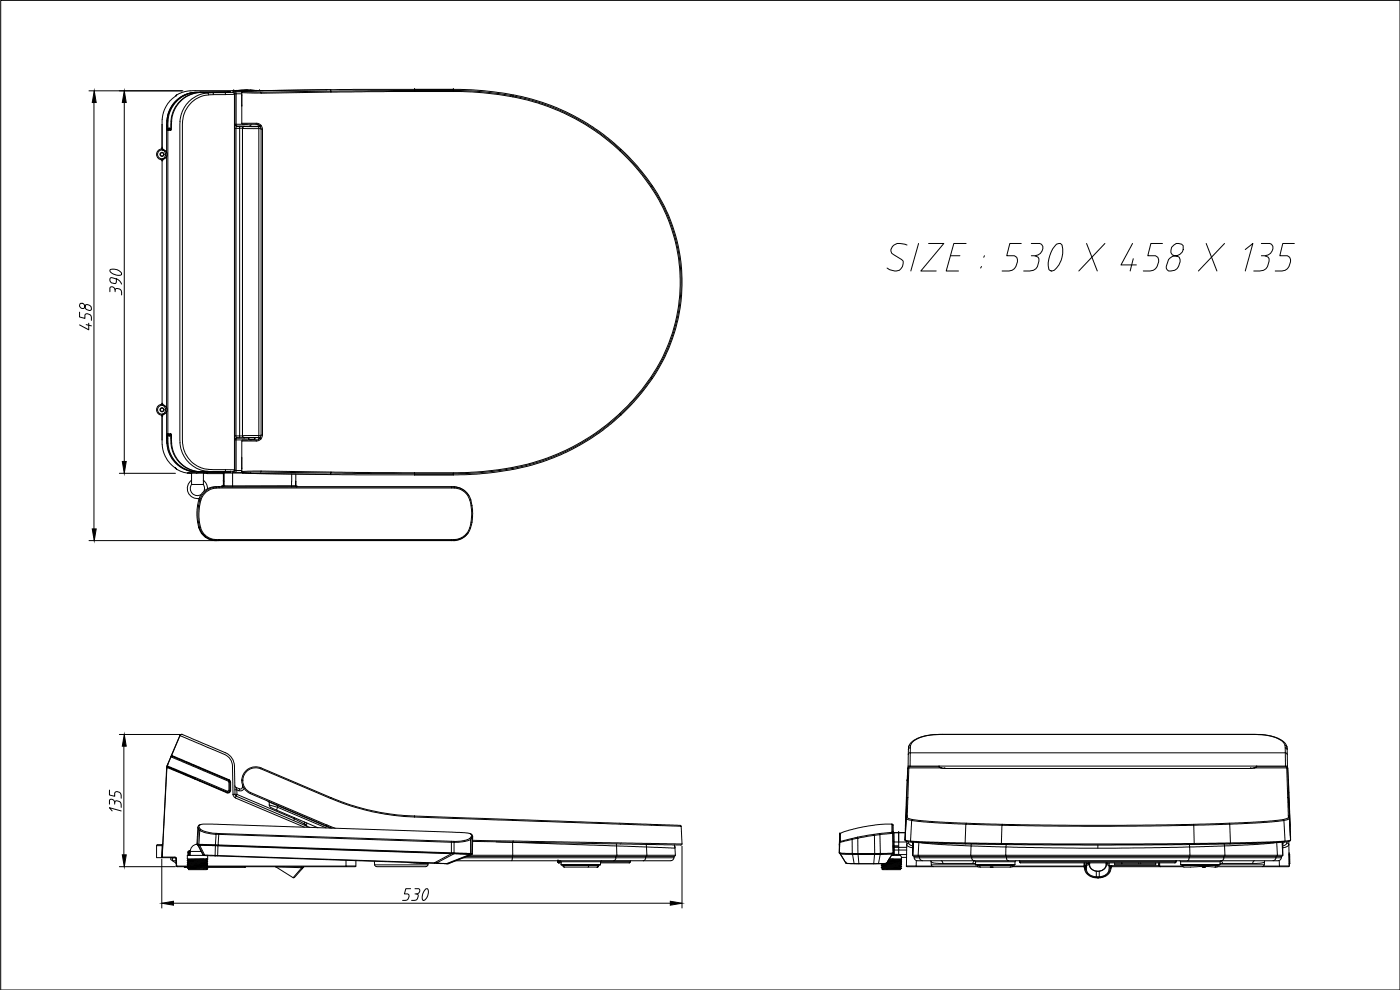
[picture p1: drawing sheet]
<svg xmlns="http://www.w3.org/2000/svg" width="420mm" height="297mm" viewBox="0 0 420 297" stroke-linecap="round" stroke-linejoin="round" font-family="sans-serif">
<defs><g id="words">
<text font-size="12.8" x="265.3" y="82.5">SIZE : 530 X 458 X 135</text>
<g font-size="7.1">
<text x="37.7" y="89.6" transform="rotate(-90 37.7 89.6)">390</text>
<text x="28.6" y="100.2" transform="rotate(-90 28.6 100.2)">458</text>
<text x="37.7" y="244.5" transform="rotate(-90 37.7 244.5)">135</text>
<text x="119.9" y="271.3">530</text>
</g>
</g></defs>
<!-- layer: 0 -->
<g fill="none" stroke="#000" stroke-width=".3">
<path d="M50.2 38.6l.3 .3-.3 .2-.1-.7a11.2 11.2 0 0 1 .5-4.6l.2-.6a9.1 9.1 0 0 1 7.7-5.5 9 9 0 0 0-8.4 8.6v96.7a9 9 0 0 0 8.4 8.6M50.3 38.8l.1 .2M50.3 38.6l.3 .3-.2 .1M50.4 39l-.2 .1M50.6 38.7v.1M50.6 38.7h.1M50.9 38.6h-.3v.5h-.2v91.1h.2v.6l.3-.1v-.5h.4l.1 1.2M50.9 38.5v.1M50.9 38.7l.3 .2M51 38.7h.1M51.1 39l-.2 .1M51.1 38.7l.2 .2-.2 .1"/>
<path d="M51.2 38.9h.1M51.3 39l-.2 .1M52.7 28.8a9.5 9.5 0 0 0-4.1 8.5v7.1M52.9 28.6v.1M52.9 28.7l-.2 .1M52.9 28.5v.2M53.1 28.4l-.1 .2M59.6 27.8a9.6 9.6 0 0 0-8.4 10.8l-.6-.1v.2M59.6 27.8l-.8-.1a9.2 9.2 0 0 0-8.4 8.6v2.4h.2M59.9 27.8h7.6l.2 .6M60.1 27.7h-1.5M61.1 27.7l-1.5 .1"/>
<path d="M62.6 28.5l-.1-.5a9.1 9.1 0 0 0-8.5 10v94.1l.1 1.4 .6 2.4a9 9 0 0 0 7.7 5.5l-2.5 .1a9.4 9.4 0 0 1-8.5-10.1M64.1 28.4l-.3-.6h-3.9a9.6 9.6 0 0 0-8.5 10.9l-.2 .4h-.3v-.5M67.7 28.4h-3.6a8.8 8.8 0 0 0-9.4 9.6v93.3a8.8 8.8 0 0 0 9.4 9.6h3.6M68.1 27.5l1.1 .1M68.2 27.6h-8.3M68.3 27.5l.4 .1M68.3 27.6l-8.2 .1h.1M68.5 27.6h.3M68.5 27.6l-9.7 .1a9.4 9.4 0 0 0-8.6 11h.2M68.5 27.6l.1 .1M68.7 27.6l.1 .1M68.7 27.6h.1"/>
<path d="M68.7 27.7h-7.4M69.2 27.6h.1M69.2 27.6h-.5M69.2 27.6h-.1M69.7 27.2h.4M69.7 27.2h-11.1a8.2 8.2 0 0 0-5.9 1.6M69.7 27.7l.6 .6M69.8 27.7l-2.4 .1M69.8 27.7h.4l.3 .5M70.1 27.2l.2 .1M70.1 27.3h.1M70.1 27.2v.1"/>
<path d="M70.1 27.3h.5M70.4 28.3h-2.7M70.4 28.3l.1-.1v9.1M70.4 28.3v112.7M70.5 37.3l-.1 1.2M70.5 38.5v92.3M70.5 38.5h.3M70.5 37.3l.6 .6-.3 .6M70.6 27.2l-.2 .1M70.6 27.2l-.1 .1M70.6 27.5l-.7 .1M70.7 27.5l.2 .6"/>
<path d="M70.7 27.5h1.9M70.8 38.5v92.3h-.3M70.8 38.5h1.1v92.3h-1.1l.3 .5M70.9 28.1v9.3l.2 .5M70.9 28.1h1.7M70.9 28.1l-.4 .1M71 27.2h.4M71 27.1l-.3 .1M71.1 37.9h.6M71.1 37.9h4M71.2 27.1l-.2 .1M71.2 27.2h-.1"/>
<path d="M71.2 27.2l3.2-.2 2.5 .2zM71.4 27.2h5.2M71.4 27.2h.1M71.7 37.9h1.6M71.7 37.9l.1 .1a.5 .5 0 0 0 .3 .5 .5 .5 0 0 0 .6 0M72.6 37l.2 .2M72.6 27.7v9.3M72.6 37h4.5l1.3 .6M72.6 31.8h.1M72.6 28.6h.1M72.6 27.7h.1M72.6 28.6v3.2"/>
<path d="M72.6 27.7l5.8 .2M72.8 38.5v92.3M72.8 27.4l-.2 .3M72.9 27.4h.1M72.9 27.4l5.3 .2M73.3 38l-.5 .5 5.6 .1M73.4 38h-.3l-.3 .5M73.4 37.9l4.1 .1M75.1 27.2l-3.4 .1M75.2 27.3l-2.3 .1M75.2 27.2l-2.3 .2-.3 .2M75.2 27.2h.1"/>
<path d="M75.2 27.2h.5M75.4 37.3l-.5 .7M76.2 27.2h-5.5l3.5 .1M76.7 27.2h.1M76.9 27.1l.1 .1M76.9 27.2h.1M76.9 37v.3M76.9 27.2h.5M77.4 27.2h.2M77.4 27.2h.1M77.5 38l.2 .3v92.4M77.5 37.4v.6"/>
<path d="M77.5 38h.6M77.7 37.5l.4 .4h-3.4h.2M77.9 27.2h.1M77.9 37.7h.1M78 37.8l-1-.5h-6.5l.6 .5M78.3 37.6l-.3 .2 .3 .9M78.3 37.6l.4 1.1M78.3 27.2h-.4M78.4 38.8h.4v91.7h-.4zM78.4 27.2h.6M98.1 26.9l-22.9 .3M99.1 27.3l.2 .3-20.9 .4-.2-.3 21.1-.4"/>
<path d="M99.2 26.9h-1.1M99.3 27.3l.1 .3 36.7-.1a78.9 78.9 0 0 1 29.3 4.8l7.2 3.3 5.9 3.6a60.3 60.3 0 0 1 23.1 29.6 51.3 51.3 0 0 1-12.5 52.1 65.4 65.4 0 0 1-14.5 11.6l-7.1 3.6-7 2.5a87.8 87.8 0 0 1-24.4 3.2l-36.8-.2M99.3 27.6h.1M124.4 27.1v.3M124.4 27.2l-25.1 .1M124.4 27.2h.1M124.4 27.2v-.4h-18.4l-6.7 .1v.4M124.4 26.8h.1M124.4 26.8h11.7M124.4 27.2h11.7M136 27.1l.1 .3M136.1 27.2a94.7 94.7 0 0 1 17.8 1.6l.1-.3 2.3 .4 6.6 1.9 4.3 1.6 5.2 2.4 4 2.3 4.7 3.3 5.3 4.4-.2 .2a65.6 65.6 0 0 1 9.3 10.9l.2-.2a51.4 51.4 0 0 1 0 57.9l-.2-.2a65.6 65.6 0 0 1-9.3 10.9l.2 .2"/>
<path d="M136.1 27.2v-.4a91.2 91.2 0 0 1 17.9 1.7M136.1 26.8h.1M153.9 29.1v-.3l1.2 .2 7.7 2.1 4.3 1.6 4.1 1.9 7.9 4.7 4.5 3.4 2.6 2.3-.2 .2M48.6 48.1v73.1M48.6 47.9h.1M48.6 44.4h.2l-.1 .2M48.6 44.7l.2-.1 .1 .2M48.6 45a1.33 1.33 0 0 0-1.3 1.3 1.33 1.33 0 0 0 1.3 1.4M48.6 44.7a1.63 1.63 0 0 0-1.6 1.6 1.63 1.63 0 0 0 1.6 1.6v-.2h.3M48.6 44.7v.3h.3M48.6 44.4v.2M48.6 44.4h.1"/>
<path d="M48.6 44.7h.1M48.7 44.7l.2 .3M48.7 47.9v.1M48.7 48.1l.1 .1h-.2M48.7 44.6v.1M48.8 44.8l.7 .3 .5 .7M48.8 44.4l.1 .4M48.9 44.8l.1 .2M48.9 45l.7 .3 .4 .5M48.9 47.9l-.1 .3M48.9 47.9l-.1 .2-.3-.1M48.9 45a1.46 1.46 0 0 1 0 2.6"/>
<path d="M48.9 47.6l-.2 .3M49 47.6l-.1 .2M50 46.9l-.5 .6-.7 .3M50 45.8v1.1M50 46.9l-.2 .4-.9 .3M186.4 44.8a61.5 61.5 0 0 1 9.3 10.9M195.3 56h.1a11.6 11.6 0 0 1 2.6 3.9 51 51 0 0 1-2.5 53.5l-.2-.1M195.7 113.6a65.8 65.8 0 0 1-9.3 10.9M48.6 121l.1 .2M48.6 124.6l.2 .1M48.6 124.7v.1M48.6 121.6a1.33 1.33 0 0 0-1.3 1.3 1.33 1.33 0 0 0 1.3 1.4"/>
<path d="M48.6 121.3a1.63 1.63 0 0 0-1.6 1.6 1.63 1.63 0 0 0 1.6 1.7M48.6 124.8v7.2a9.2 9.2 0 0 0 7.8 9.9M48.6 124.8h.1M48.6 121.3h.1M48.6 124.6h.1M48.6 121.3v.3M48.6 124.3v.3M48.6 121.6h.3M48.6 124.3h.3M48.7 121.3l.2 .3M48.7 124.6v.1M48.7 124.7l.1 .2-.2-.1"/>
<path d="M48.7 121.2v.1M48.8 121.2l-.2 .1M48.8 121l.1 .4-.1-.2M48.9 124.4l-.1 .5M48.9 124.4l-.1 .3M48.9 121.6v.1M48.9 121.7a1.46 1.46 0 0 1 0 2.5M48.9 121.7l.9 .3 .3 1a1.25 1.25 0 0 1-1.2 1.2M48.9 124.2l-.2 .4M49 121.7l-.2-.3 .7 .3 .5 .7M49 124.2l-.1 .2M50 123.5l-.5 .7-.7 .3"/>
<path d="M50.1 130.9h.1M50.2 130.9v2.1M50.2 130.9h.1M50.2 133l.3 1.9 .7 1.7a9 9 0 0 0 7.6 5h9.8M50.2 130.1l.2 .2M50.2 130.6v2.4M50.3 130.1l.2 .2M50.4 130.2l-.3 .2v2.6M50.4 130.3h.2l-.4 .3M50.4 130.3l-.1 .2M50.5 130.3l-.3 .6M50.5 130.3l-.3 .3"/>
<path d="M50.6 130.5v.1M50.6 130.6h.1M50.9 130.8l-.5-.2v2.4a9.1 9.1 0 0 0 8.4 8.6l.8-.1M50.9 130.8h.1M50.9 130.1l.2 .2M51 130.6h.1M51.1 130.3h.2M51.1 130.6l.5 4.2a9.1 9.1 0 0 0 8 6.7M51.1 130.6l-.2 .2M51.1 130.1l.2 .2M51.2 130.3l-.3 .3M51.2 130.3h.1"/>
<path d="M51.3 130.9h.1M51.3 130.4l-.2 .2M51.3 130.3l.1 1.1M51.4 130.9h.1M70.4 130.8l.1 1.1M70.5 132v9.1M70.8 131.5l.3-.1-.2 .6h-.4zM71.1 131.4l-.6 .6M71.1 131.4h.6M71.1 131.4h3.5M72.6 137.5h.1M72.6 137.5v3.2"/>
<path d="M72.7 130.8a.56 .56 0 0 0-.8 .4l-.2 .2M72.8 130.8l.5 .5M73.3 131.4h-1.6M73.4 131.3v.1M74.3 132h-3.4v9.2M74.6 131.7l.1 .2M74.6 131.8l1.8 .1M74.6 131.3v.5M74.6 131.3h1.9M74.6 131.3h.1M74.8 131.9h1.6M75 131.9v.1"/>
<path d="M75.1 131.9v.1M75.4 131.9v.1M76.4 131.3v.5h.1v-.5M76.5 131.3h1.4M76.5 131.7l-.1 .2M76.9 132v.3M77.6 131.3v.5M77.7 130.7l-.2 .6h.6M77.7 130.7h.7M77.7 130.7h-4.8l-.1 .3a4.7 4.7 0 0 0 3 .3h1.7M77.9 131.3v.3M77.9 131.3h.2"/>
<path d="M78 131.5l-1 .5h-4.1l-.3 .3M78.3 130.5l-.3 1 .3 .2M78.4 131.7l-1.3 .6h-4.5v9.3M78.7 130.5l-.4 1.1M186 124.1l.2 .2-.8 .7-5.4 4.4-7.2 4.5-4.7 2.3-4.2 1.7-6 1.8-4 .8 .1 .3a100.6 100.6 0 0 1-17.9 1.7M186.4 124.5l-3 2.7-3.7 2.7-7.8 4.8-3.6 1.8-5.4 2-4.4 1.4-4.5 .9M52.5 140.3l.4 .3zM52.9 140.6h.1M52.9 140.8l.2 .1M56.4 141.9h.3M56.4 141.9h.1M56.4 141.9h-.1"/>
<path d="M56.7 141.9h.1M56.8 141.9l.7 .1v3.4M57.3 142h.1M57.3 141.9h-.1M57.3 142h1.6M57.5 144.1a3 3 0 0 0-1 3.7 3 3 0 0 0 3.3 1.7M57.5 145.3a2.14 2.14 0 0 0 .2 2.7 2.14 2.14 0 0 0 2.7 .4M58.4 141.6h1.7M58.4 141.6l-1.1 .4-.6-.1M58.5 141.6h.1M59.3 151.6l-.2 3.2 .2 1.9h.3M59.3 156.7a7.1 7.1 0 0 0 2.8 4.6l1.3 .6 1.5 .2a4.9 4.9 0 0 1-5.2-3.7"/>
<path d="M59.5 156.7h.3M59.6 156.7l.3 1.7M59.6 151.7l.3 .1M59.6 151.7l-.2 1.9 .2 3.1M59.6 141.5l1.5 .1M59.7 149.9l-.4 1.7 .3 .1M60 150l.2 .1M60 150l-.4 1.7M60.2 158.3h-.3M60.2 141.6h-.1h8.8l-.2 .1M61 145.3l.4 1.3-.2 .8M61 144.1l1 1.1 .3 1.5"/>
<path d="M61 142v3.4h-3.5M61 142h.1M61.2 142h-2.3M61.2 142h.1M61.2 142h.5M61.3 141.6h7.4M61.4 148.1a5.2 5.2 0 0 1 4.3-1.7h69.9a5.4 5.4 0 0 1 5.8 5.4 11 11 0 0 1-1.6 8.5 5 5 0 0 1-3.5 1.6h-70.6a5.2 5.2 0 0 1-5.8-5.2 12.4 12.4 0 0 1 1.3-8.3zM61.7 142h.4M62.1 142v.1M62.1 142h.1M62.1 142l.1 .1M62.1 142l5 .1"/>
<path d="M62.4 141.4l1.4 .1M63.8 141.5h-3.9M64.6 146h.8M64.9 146.1v.3M64.9 146.2a5.2 5.2 0 0 0-4.9 3.8M64.9 146.2a4.9 4.9 0 0 0-5.2 3.7l.3 .1M65.7 146.4v-.3h69.9v.3M66.5 146h.1M66.8 146h.1M66.8 146h.2M66.8 146l-1.9 .2M67 145.7l-.3 .3"/>
<path d="M67 141.9v.1M67.1 144.4v1.3M67.1 144.4h.1M67.1 145.7h.1M67.1 142h.2v3.7h-.2zM67.1 145.7l-.3 .3M67.4 141.5l2.4 .1M67.7 140.9l2.7 .1M67.7 140.9l-.2 .6h-3.7M68.2 141.7l-8.3-.1-1 .4M68.2 141.7h.1M68.5 141.6h.2"/>
<path d="M68.7 141.7h-.4M68.7 141.6v.1M68.7 141.6h.1M68.7 141.6h.5M69.1 141.6l.1 .1M69.2 141.6h.1M69.2 141.6v.1M69.2 141.7h-1.1M69.8 141.6l.8 .1M69.8 145.8v.3M69.8 145.8l-2.6-.1-.3 .3 2.9 .1M69.8 141.9h-2.6"/>
<path d="M69.8 141.9v3.9M69.8 141.9h3.2M70.3 141l-.6 .5M70.4 141l.1 .1M70.5 141.1l-.6 .6M70.5 141.1h.4M70.7 141.7l1.9 .1M70.9 141.2l-.2 .5M70.9 141.2h1.7M72.6 141.6l.2 .2M72.6 141.7l.6 .3 2 .1M72.6 140.7h.1"/>
<path d="M72.6 141.6h.1M72.9 141.9h.1M72.9 141.9l2.3 .1M75.2 142.1h.1M75.2 142.1l22.9 .3M78.2 141.6l21.1 .3v.5M78.2 141.6l-5.3 .3M78.4 141.3l-5.8 .3M78.4 141.3l-.2 .3M78.4 141.3l20.9 .3-.2 .3M87.5 145.7l-17.7 .1M87.5 144.4v1.3"/>
<path d="M87.5 145.7l.1 .3M87.5 146l-17.6 .1M87.5 142.2v2.2M88.7 145.7h-1.2M88.7 145.7l.3 .3M88.7 145.7h.1M88.8 144.4l-.1 1.3 .4 .3M88.8 142.2l-.1 3.5M88.8 145.7l.2 .3M89 146h-1.5M89 146h.1M89.1 146h.1"/>
<path d="M89.1 146l47.3 .2-.1-.2M98.1 142.4h1.1M99.3 142.4l25.1 .1M99.4 141.6l-.1 .3 25.1 .2M124.4 141.8v.3M124.4 142.1v.4M124.4 142.5h.1M124.4 142.5h11.7M135.5 146h.8M136.1 141.8v.3h-11.7M136.1 142.5h.1M136.2 146a5.4 5.4 0 0 1 4.5 2.7"/>
<path d="M136.4 146.1v.3M136.4 146.2a5.3 5.3 0 0 1 4.9 3.8M140.5 159.8l-.3 .5M141 158.4h.2M141.3 150l-.3 .1M141.3 150a12.9 12.9 0 0 1-1 10.2 5.4 5.4 0 0 1-4 1.9M141.6 156.7h-.3M141.6 151.7l-.3 .1M153.9 140.2v.2a83.6 83.6 0 0 1-17.8 1.7v.4h-11.7M64.6 162.2h.8M64.9 161.9l-.1 .2h.9l-.3 .1 70.9-.1M65.7 161.9v.2h69.8v-.2"/>
<path d="M135.5 162.2h.8M136.2 161.9v.2M136.3 162.1v.1M140.1 160.3a5 5 0 0 1-3.8 1.9M50 230.7l.1-.5h.3l17.8 7.6M50 230.7l-1.4 26.5 .2 .1h3.8M50 230.7h.1M50.1 229.9v.2M50.2 229.8l.2-.6-.2 .6 .1 .3M50.2 229.5l-.1 .7 .1-.1M50.2 229.5h.1M51.3 227.1l17.2 7.3 .2 .3"/>
<path d="M51.3 227.1l-.9 2.1M51.4 226.6l-.1 .5 .3-.2M51.4 226.6l.1 .2M51.5 226.6l.1 .2M51.5 226.8l8.3 3.5M51.7 226.9l8.1 3.5M51.7 226.9l-.4 .2M54 220.7l-2.5 5.9M54 220.7h.1M54 220.7l8.4 3.6a19.9 19.9 0 0 1 6.1 2.8l.8 .9 .4 1.2 .2 9.2 .6-.1-.1-8.4M54 220.7l-2.5 6 17.2 7.3M54 220.7l.8-.3h-.5l-.3 .3"/>
<path d="M54.8 220.4l12.9 5.5M56.8 229.1h.1M58.5 233.8l-8.4-3.5-1.4 26.9h4l.3 .4 .1 2.3M58.5 233.8h.1M58.5 233.8l9.6 4.1 .7-.1 .4-.6M59.8 230.4l8.9 3.7M59.8 230.3l8.9 3.8M67.7 225.8a4.4 4.4 0 0 1 2.7 4M68.2 237.8v.1M68.3 237.4l-18.1-7.6 .3 .4 17.7 7.5M68.6 234.1l.4 .6M68.7 234.1l.3 .5"/>
<path d="M68.7 234.1l-.2 .3M68.7 237.2l-.5 .5M68.7 234.6h.3M68.7 234.7v2.4h.3v.3l-.4 .4-.4-.1M68.7 233.9l.4 .4-.1 .3M68.7 233.9v.2M69 237.2l-.3 .4-.5 .1M69 234.6l.2 2.6M69.2 234.6v2.6M69.9 238.3l.2 .7 .5 .4M70.5 235.7l.3 .5M70.7 239.4l20.7 8.8"/>
<path d="M70.8 236.2l.3 .8h-.6M70.8 236.2l1.1 .5M70.9 238.9l-.3 .5M71.1 238.3h-.6l.4 .5M71.1 238.3l-.2 .6 22.1 9.4M71.1 238.4l17.3 7.3M71.9 236.7l-.2 .5M72.6 234.2a4.2 4.2 0 0 1 5.8-3.8l20.9 8.9a70.5 70.5 0 0 0 25.1 5.5M72.6 234.2a4.2 4.2 0 0 0 2.5 3.9M72.6 234.3h.1M72.8 235.6v.6M72.9 234.2l.2 1.3 .6 1.1 1.5 1.2"/>
<path d="M72.9 234.2a3.9 3.9 0 0 1 5.3-3.5l21.1 8.9M72.9 234.3h.1M73 236.2h-.3l-.2 .5h-.6M73.2 236.6l-.3 .5-.6 .2-1.2-.3v1.4M75.1 238.1l22.9 9.7M75.2 237.8l-.1 .3M75.2 237.8l22.9 9.8M99.3 239.3l-.2 .2M99.3 239.6a70.2 70.2 0 0 0 25.1 5.5M99.3 239.3l-.1 .3M272.1 237.8l-.4 10.2M272.2 239.6h.1"/>
<path d="M272.2 234.2l-.1 3.6M272.2 234.3h.1M272.4 239.3l-.2 .2M272.5 239.3l-.2 5.5M272.5 230.4l-.3 3.8M272.5 230.4v.3M272.5 229.9h.6M272.6 226.4l-.1 3.8M272.7 224.3l-.1 .6M272.8 230.1l-.3 .6-.3 8.9M273.1 229.9h112.7M273.1 229.9v.2"/>
<path d="M273.2 225.8l-.6 .6M273.2 224.4l-.6 .4v1.6M273.2 223.7l-.6 .4M281.3 220.4h.1M281.8 230.1h.2M281.8 230.1l1.7 .5M281.8 230.1h-9.1l-.2 .2M281.8 230.1l.6 .3h-9.6l-.3 8.9M281.8 230.1h.1M282.4 230.4l1.1 .1M282.5 230.4h-.1M282.8 220.3a13 13 0 0 0-9.4 2.5l-.7 1.3"/>
<path d="M282.8 220.3l94.8 .1M282.8 220.3v.1M283.5 230.6h.1M283.5 230.6h91.9M375.4 230.6h.1M376.1 220.3v.1M376.4 230.4h.1M376.5 230.4l-1.2 .1M376.5 230.4h9.7M376.9 230.2l-1.4 .4h-92M377.1 230.1h-.1M377.1 230.1h9.1l.3 .2"/>
<path d="M377.1 230.1l-.6 .3M377.1 230.1h.1M377.6 220.4a10.7 10.7 0 0 1 8.2 2.8l.4 .9M377.6 220.4h.1M385.6 223.7a.93 .93 0 0 1 .7 1.2v-.3M385.7 225.8l.6 .6M385.7 224.4a2.98 2.98 0 0 0-2.5-2.9 16.6 16.6 0 0 0-7.1-1.1h-93.3a13.1 13.1 0 0 0-8.8 2.1l-.7 1.2-.1 2.2M385.7 225.9h-112.5l-.1 4M385.7 225.9v-1.5h.2l.4 .4v1.6M385.7 225.9l.1 4M385.8 229.9h.6M385.8 229.9v.2"/>
<path d="M386.1 230.4l.3 .3M386.2 230.1v.3M386.2 230.4l.5 14.4-.2 .7-2.9 .6-5.4 .5-20.1 .7M386.3 226.4l.1 3.8M386.5 230.7l-.1-.3 .3 3.8M386.5 230.7l.3 8.9M386.7 234.3h.1M386.7 234.2l.1 3.6M386.7 239.5l-.3-.2 .3 .2M386.8 239.6h.1M386.8 237.8l.4 10.2M47 253.7v3.6h1.7l-.1-.1"/>
<path d="M47 253.7h1.6M48.6 257.1l.1 .2M48.6 257.2l.2 .1M48.6 253.4l.1 .4M48.7 253.8l-.1 3.4M48.7 253.7l-.1 3.5M48.8 253.4h-1.5l-.3 .3M48.9 253.1l-.2 .7M51.8 258.3l1 .6M51.8 257.4h-.5l-.1 .5 .5 .3M52.5 257.2l.4 .3v2.4l.3 .1M52.7 257.4h-.9v.9h1"/>
<path d="M52.8 257.4l.1 1.8M52.9 257.5l-.1 .1M52.9 259.7h.1M53.1 259.9l.1 .1h3.1M53.1 259.9h3.2M56.2 259.8l6.1-.2-6 .3M56.2 259.8l.4 .3M56.2 259.3l.4 .2M56.2 258.3l.4 .2M56.2 257.7l.4 .2M56.2 258.2v.1M56.2 259.3h.1"/>
<path d="M56.3 259.9l.1 .1M56.3 259.4v.3M56.3 257.8v.3M56.3 258.3v.4M56.3 258.9v.3M56.4 255.7h.1M56.5 257.9v.1M56.5 258.4v.2M56.5 258.9v.2M56.5 259.5v.2M56.6 255.7v1M56.6 257.9v.1"/>
<path d="M56.6 258.5v.1M56.6 259.6l-.4 .2M56.6 259.1l-.4 .2M56.6 258.6l-.4 .2 .4 .2M56.6 258l-.4 .2M56.6 259v.1M56.6 259.5v.2M56.8 255.2v.2M56.9 255.5l-.3 .2M56.9 255.4v.3h-.3M56.9 255.5h3.5M57.1 255.8h-.2v.9"/>
<path d="M57.2 255.3h-.4l-.4 .3v1.1M57.2 255.4h-.5l-.1 .3M59.1 253.3a2.14 2.14 0 0 0-2 2.1v1.3M59.1 253.3l.3 .1M59.1 253.3l.1 .1M59.2 253.5h.2M59.4 253.4l-.1 .1M59.4 248.2l.2 .5M59.4 248.2l-.3 5.2M59.4 253.5h.4M59.5 253.6h.4M59.5 253.6l1.6 2.9 .3 .1"/>
<path d="M59.5 253.6h-.1l1.5 2.9M59.6 248.7l.3 .4M59.6 248.7l-.3 4.6 .4 .1M59.6 253.4l-.1 .1M59.6 253.5h.3M59.6 253.3l.2 .2M59.7 247.6l-.3 .6M59.7 253.4l4.9 .1M59.7 253.4l.2-4.3 2.2 .9 2.8 .3-.3 3.2M59.7 247.6h.1M59.8 253.5l4.8 .1M59.8 248.4l-.3 .3"/>
<path d="M59.9 247.6h-.2M59.9 253.6l4.7 .1v3l-3.2-.1zM59.9 253.5v.1M59.9 253.5l4.7 .1M60.2 248.8l-.3 .3M60.3 247.4l-.6 .2M60.9 256.5l.4 .2M61 256.5h.1M61 256.7h-4.8v1M61.1 256.5l.3 .2M61.2 257.7l-4.6 .2M61.3 256.7h.4"/>
<path d="M61.4 256.5l.2 .2M61.7 256.7l69.4 2.4M61.9 259.4l-5.3 .2M61.9 257.8l-5.3 .2M61.9 259.8l-5.3 .3M61.9 258.7l-5.3 .3M61.9 258.2l-5.3 .3M61.9 259.8v.1M61.9 259.9l-5.3 .2M61.9 258.8l-5.3 .3M61.9 258.3l-5.3 .3M61.9 259.3l-5.3 .2"/>
<path d="M61.9 257.8l.4 .2-.4 .2M61.9 258.3l.4 .2-.4 .2M61.9 258.8l.4 .2-.4 .3M61.9 259.4l.4 .1M61.9 259.9l.4 .2M61.9 257.7v.1M61.9 258.2v.1M61.9 258.7v.1M61.9 259.3v.1M62 258.2v.1M62 258.7v.1M62 259.2v.2"/>
<path d="M62 257.7v.1M62 258.7v.2M62 259.7v.2M62 259.9h.1M62.1 257.7v.2M62.1 258.1v.3M62.1 258.6v.3M62.2 259.7v.3h41.6M62.2 259.2v.3M62.3 259l-6 .3M62.3 258.5l-6 .2M62.3 258l-6.1 .2 6-.2"/>
<path d="M62.3 258.5l-6 .3M62.3 259.1l-6.1 .2M62.3 259.6l-.4 .2M62.3 256.7v1h-6.1M62.3 259.6h.1M64.6 253.6v.1M64.6 253.7l.8 .1-.1 2.9-.7 .1M64.6 253.5h.8v.2l-.8-.1M64.6 253.5v.1M64.8 250l.1 .3h.8l-.3 3.2 70.1 2.4v-3.2h.7v-.3M64.9 250l71.4 2.5 2.8-.2 1.9-.7M64.9 250l-2-.2-2.5-.8a.91 .91 0 0 1-.7-1.2 .91 .91 0 0 1 1.2-.5l79.5 2.7a.86 .86 0 0 1 1.1 .5 .86 .86 0 0 1-.5 1.1"/>
<path d="M65.3 256.8l65 2.2M65.7 250.1v.2l69.8 2.4v-.3M80.4 240.3l.2 .3 18.5 7.8M80.8 241.5l2.5 .7-.3 .9 12.4 5.3M80.8 240.7v.8M80.8 241.5l.3 .7 1.9 .9M83.3 241.6l-.1 .1M83.3 241.8v.4l14.6 6.2M88.4 245.7l-.3 .5M88.4 245.7l3 1.5M88.4 245.3v.4M91.4 247.2l.3 .1 .2 .5"/>
<path d="M91.4 246.6v.6M91.4 247.2l.3 .5M91.7 247.3l.2 .4M92 246.9v.9l-.1-.1M98.1 247.5l1.2 .5-.2 .3-1.1-.5zM99.1 248.3l.6 .2M99.3 248l1.3 .5M103.8 259.8h3l-.2 .2M103.8 259.9v.1h2.8M103.8 259.9h-41.8M103.8 258.1v1.8M106.8 258.2v1.7"/>
<path d="M112.4 258.4v1.1h16l.1-.4M112.4 259.5l.6 .5M122.3 258.8l3.6 .3h1.2v-.2M124.4 244.8v.3M124.4 245.1l11.7 .5v-.3l8.9 .3 8.9 .3v.3M124.4 244.8l11.7 .5M127.1 259.1h1.4M128.4 259.5l-.6 .5M128.5 259v.1M131.1 258.9l5.2-2.8 4.8 .3-7 2.7zM133.9 259.2h.6M134.4 259.1h-.1"/>
<path d="M134.5 259.1h-.1M136.1 245.6l17.8 .6M136.2 255.9v.1M136.2 256.1l4.9 .1M136.3 255.9l4.9 .2M136.3 255.9v-3.2l3.1-.2 1.8-.6v4.2M136.3 255.9h-.8l.7 .2M136.3 256.1h.1M139.1 257.4h14.7M140.2 256.9h62.2M140.9 251.5l.3 .3M141 256.6h44.1l-.2 .3"/>
<path d="M141 250.1l.8 .7-.2 .7M141 256.2l.1 .1M141.1 256.2l-75.7-2.5 70.1 2.4-5.2 2.8h.8M141.1 256.2h.3M141.1 256.4h.3M141.2 256.1l-.2 .1M141.3 251.2l.3 .3M141.3 250.3l.2 .1M141.4 256.2v.2M141.4 256.2l.4-.1zM141.4 256.4l-7 2.8-3.3-.1v-.2M141.4 256.4h.2l-7.2 2.8"/>
<path d="M141.6 256.2v.2M141.6 251.5l-.4 .4M141.6 251.5v4.6h-.4M141.8 252.1l12.2 .2M141.9 251l-.1 5.1M148.9 252.6l4.9 .2M153.7 257.4l-.1 .8M153.8 256.9v.5M153.8 252.8v4.1M153.8 252.8l31.2 1 .1 2.8h9M153.9 245.9l49.5 1.7h.7l.3 .3M153.9 252.7l50.5 .9"/>
<path d="M153.9 246.2l50.5 1.7M154 252.3v.4l-12.2-.2M167.4 258.3v.3M167.4 258.6l.3 .3M167.5 258.6h-.1M167.5 258.6h.4M167.5 258.6l.2 .3 .2-.3M167.5 258.3l.4 .1M167.5 258.3v.3M167.5 258.2v.4M167.5 258.3h.1M167.7 258.9h.7"/>
<path d="M167.9 258.4v.2M167.9 258.4h.4M167.9 258.6h.5M167.9 258.3v.1M168.1 258.3l.3 .2M168.4 259.4l.2 .2M168.4 258.6h11.9l-.1 .8h-11.8zM168.6 259.6h11.4M169 259.6v.3l.4 .3M176.7 259.6l-7.7 .1 .4 .5M179.7 259.6l-.1 .4-.4 .2a.3 .3 0 0 0 .4-.1 .3 .3 0 0 0 0-.4 .3 .3 0 0 0-.4 0h-2.5l-.2 .5h-7.1M180.2 259.4l-.2 .2"/>
<path d="M180.2 258.9h8.6M180.3 258.4h8.9M180.5 258.3l-.2 .2M184.8 256.9v.5h-31M185 253.2v.6l9 .3 .1 2.5M189.1 258.6l-.2 .3M189.2 258.4v.2h-8.9M189.3 258.2l-.1 .2M193.8 257.4a.83 .83 0 0 1-.8 .9M193.8 256.9v.5h-9l-.1 .5-.5 .3M193.9 253.4l.1 .7 8.6 .4M194.1 256.6l-.2 .3"/>
<path d="M202.2 257.4a.87 .87 0 0 1-.8 .8l-64.6 .1M202.3 256.9v.5h-8.5M202.5 254.3l-.1-.8 .3 3.1h-8.6M202.5 254.1l.1 .2M202.6 256.6l-.2 .3M204.4 247.9l.3 5.3-50.7-.9M204.6 253.2l-.2 .3M251.9 255.9v.1M251.9 253.5h.1M252 256h.1M252 252.7l-.1 3.2 5.6 .3M252 252.7h.1"/>
<path d="M252 250.3l-.1 5.6M252 250.3h.1M252.1 250.2l-.1 .1M252.1 256.1l3.7 .2M252.1 250.2h.1M252.1 250.2h-.1M252.1 256.1l3.8 .3M252.1 256.1h.1M252.1 256.1l1.8 2.9 3.9 .2M252.1 256.1l1.7 2.8M252.2 252.4l-.2 .3M252.2 252.4l-.2 .2-.1 3.3"/>
<path d="M252.2 250.1l-.2 .2v2.4M253.8 258.9l.6 .2 2 .1M253.8 258.9h.1M253.9 258.9h.1M255.7 251.9l.1 4.2h1.7M255.7 251.9l-3.7 .8M255.8 251.6v.2M255.9 256.4h1.6M255.9 256.4l.4 2.7 1.5 .1M256 256.2h8M257.4 251.2v.3M257.4 251.5l5-.9 .1 5.5h-5z"/>
<path d="M257.4 251.5l-1.7 .4M257.4 256.1l.1 .1M257.5 256.2v.1M257.5 256.2h6.6M257.5 256.4l.3 2.8h4.4l.3-2.8h1.7M262.3 250.3l.1 .3M262.4 250.6l1.7-.2 .1 5.7h-1.7v.3h-5M264 250.1l.1 .3 3.9-.4 .1 5.9-3.9 .2v.1h-6.7M264.1 256.2v.1M264.1 256.2h.9M264.5 259.2l.3 .2M264.5 259.7l6.1-.3-6.1 .3"/>
<path d="M264.8 259.4v.1M264.8 260h.1M264.9 260l-.4 .2 .3 .3M264.9 259.5l-.4 .2 .3 .3M266.1 259l-2.4 .2M266.1 258.9h.1M266.7 258l3.9-.2-3.9 .2M267.6 247.3h-3.3l-5.1 .8-4.5 1-2.5 .9M267.6 247.3h.1M267.7 249.7l.2 .3M267.7 247.3l.1 .1-.1-.1M267.7 247.3l-.1 2.5-7.1 .8-8.2 1.9-.1-2.5"/>
<path d="M267.7 249.7l.3 .3M267.7 247.3l.3 .2v2.5M267.8 256.1h.1M267.8 256.1l-3.6 .3-.5 2.7-5.9 .1M267.8 256.1l-1.7 2.9-3.9 .2M267.8 256.1l-1.7 2.8M267.9 247.4l.1 .2M267.9 256.1l-3.7 .1M268 250l.1 5.9M268 247.6h.1M268 247.6v1.9M268 249.5v.1"/>
<path d="M268 249.5l.3 .3h1.4M268 249.5l.1 2.8M268 249.5l.3 .3M268 252.3l.1 1.9h.3M268.1 255.9v.1M268.1 257.7l-1.3 .1M268.1 256h.1M268.1 252.3l.2 .3v1.2M268.1 255h1.6v1.4h2.4M268.1 256.7h2.2l.3 1h-3.7M268.1 253.9h.1M268.1 255.1v1.6h-.6"/>
<path d="M268.1 254.2v1.7M268.1 254.7h.1M268.1 254.2h.1M268.1 255.1h.1M268.1 254.2v.9M268.3 249.8h1.4v2.8h-1.3zM268.4 256.4l-.3 .2M268.4 253.9h1.3h-1.6v.3M268.4 253.9h-.3M268.4 254.2h1.3v.8h2.4M268.4 253.9v2.5M268.4 256.4h1.3"/>
<path d="M269.1 256.4l.1 .3M269.7 249.8h.1M269.7 249.8h2M269.7 249.8v2.8M270.2 259.2l-5.3 .2M270.2 258.6l-4 .2M270.2 259.7l-5.3 .3M270.2 259.2l-5.3 .3M270.2 258.1l-3.7 .2M270.2 258l-3.6 .2M270.2 258.7l-4 .2M270.2 258.7l.4 .2-.4 .3"/>
<path d="M270.2 259.7l.4 .3-.4 .2M270.2 258.1l.4 .2M270.2 259.2l.4 .2M270.2 258v.1M270.2 258.6v.1M270.2 259.2h.1M270.2 259.7h.1M270.4 257.7l.2 .1M270.5 258.4l-4.1 .2M270.5 258.9l-4.7 .2M270.6 258.9l-6.1 .3M270.6 260l-6.1 .3"/>
<path d="M270.6 260l-6.1 .2M270.6 258.4l-4.2 .1M270.6 258.9h.1M270.6 260h.1M270.6 257.2h1.5M270.6 257.9l-.4 .1M270.6 258.4l-.4 .2M270.6 259.4l-.4 .3M271.7 252.1l.2 .3M272 245.1v.5l.2-.3M272 245.1l-.4 6.9M272 245.1h.1"/>
<path d="M272 245.1l.2-5.5-.6 12.4M272 252.4l1.6 .3M272.1 253.5l-.1 6.4M272.1 253.4l.3 .5 1.5 .5M272.1 253.5l.6-.6a1.25 1.25 0 0 0 1.2 .9M272.2 252.6h-2.5v1.6h2.4M272.2 252.5l-.1 1M272.3 244.8l-.3 .3M272.3 244.8v.5l.7 .4 4.3 .6 9.1 .6 14.5 .4M272.7 252.6v.4M273.9 245.9h-.1a1.19 1.19 0 0 1-1.6-.1l-.2-.2-.4 6.4M273.9 252.7v.6"/>
<path d="M274 252.7l-.1 3.9 .3-3.9M274.2 256.9h27.8M274.4 256.9v.5M274.4 257.4a.87 .87 0 0 0 .8 .8M274.9 259.8h-2.9l.1 .2M275 259.9v.1h18.5M275 259.9h4.7M275 258.2v1.7M275.3 258.3h27.3M275.8 252.8l-.3 3.8 .3 .3M276 256.9a.99 .99 0 0 0 .8 1.3M276.4 252.8l5.2 .6 9.8 .4 .1-.5"/>
<path d="M279.4 258.3v.2M279.4 258.5l.1 1h13.3M279.4 258.5l.3 .3 .5 .1 2.8 .2M279.5 259.5l.6 .5M282.4 258.3l.3 .1 .3 .7h9.8M289.9 253.2l-14.7-.4-1.7-.1-.2-.4 16.3 .6 .3-5.6 10 .3h.8l.2-.3 21 .3 36.2-.3 .2 .3h.7l10.1-.3 .2 5.6 16.4-.6-.3 .4-1.6 .1-14.7 .4M290.1 247l-.2 .3-7.7-.3-8.6-.8-.3 6.1-1.7-.3M291.6 256.9l.2 1 .5 .3M292.7 258.5l-.1-.2-.3 .1-.3 .7M292.7 259.4l.2 .2h11.5l.2-.2M292.8 258.6h11.8M292.8 259.4h11.8"/>
<path d="M292.8 258.6v.8M293.3 259.6l.1 .4 .4 .2h9.6M293.3 259.7h.6l.4 .4M293.9 259.6l10.1 .1M300.5 253.1h57.9v.2l-6.8 .2-26 .1-24.9-.2zM300.7 253.4l-10.9-.2-.2-.3 10.9 .2 .2-5.5 24.9 .3 32.7-.3 .1 5.5 10.9-.2-.2 .3-10.8 .2M301.8 256.6l.2 .3h55l.1-.3h10.5M301.8 256.6h-27.9l.3 .3M301.9 254.1l22.1 .4 33-.4 .1 2.5h-55.3zM302 253.4l-.1 .7-10.5-.3-.1 2.8 .2 .3M302 257.4h54.9v.1l-.5 .8h-53.9zM302 256.9v.5h-27.6"/>
<path d="M303.5 259.7l-.4 .5M304 259.9h21.3M304 259.6v.4l-.5 .1M304.6 258.6v.8M304.9 258.3l-.3 .2M306 258.4h.1M306 258.4v.2M306 258.6h.1M306 258.4l-.1-.1 .1 .1M306 258.4h46.9M306 258.4v.2h46.9v-.2M306 258.6l.3 .3"/>
<path d="M306.3 258.9h46.3M325.2 259.9v.1M325.3 258.9v.9l-.2 .2h-21.2M325.3 259.7l.5 .2M325.5 258.9l.1 .8h.5v-.8M325.6 259.7h.1M325.6 258.9v.8M326.1 259.2h.8M326.1 259.9v.2h-.3M326.2 258.9l.3 .3 .3-.1-.1-.2 .1 .1M326.7 258.9v.3M326.8 259.4l-.7 .2-.3 .5-.8-.1"/>
<path d="M326.9 259v.3M326.9 258.9a2.66 2.66 0 0 0 2.1 2.6 2.66 2.66 0 0 0 3-1.5l.1-1.1v.4M327.1 258.9a2.47 2.47 0 0 0 1.8 2.5 2.47 2.47 0 0 0 2.8-1.2l.2-1.3M329.5 253.6v.9M332.1 259.4l.7 .4M332.1 259.1l.1-.2-.1 .3M332.1 259.2h.1M332.2 259.2h.7M332.3 258.9l-.2 .3M332.9 259.7h15.1M332.9 259.7l.3 .2M332.9 259.9v.2h.3v.5l.3-.3"/>
<path d="M332.9 258.9v.8M333.6 259.7l-.4 .2v.2l15.1-.1M333.7 259.7v.3M334.5 258.9v.6h12.3v-.6M334.5 259.2h12.3M336.6 258.9v.3M336.7 258.9v.3M341.8 258.9v.3M342.3 258.9v.3M347.7 258.9v.8l.2-.8M348 258.9l.1 1M348.1 259.9l.1 .1h6.8"/>
<path d="M348.1 259.9h6.8M352.8 258.6l-.2 .3M352.9 258.6h.1M352.9 258.6l-.3 .3M352.9 258.4h.1M352.9 258.4v.2M353 258.2l-.1 .2M353.1 258.3l-.2 .1M354 258.3l.3 .2M354.3 259.4h11.8M354.3 259.4l.2 .2h5.8h5.7l.1-.2M354.9 259.7l.4 .5 4.5-.2 4.9 .2"/>
<path d="M354.9 259.6v.1M356.4 258.3h27.3M356.9 256.9v.5h10.4M357 253.4v.7l10.5-.3 .1 2.8M357 256.9h27.7M365 259.6l-10.1 .1M365.6 259.6l-.3 .5-.6 .1 .3-.5h.6M366.1 259.1h.8M366.2 258.6h-11.9v.8M366.2 258.6l-.1 .8M366.4 258.2l.4 .4 .1 .5M366.5 258.3l-.3 .2"/>
<path d="M367.3 257.4l-.2 .5-.5 .3M367.3 257.4h17.3M367.3 256.9v.5M367.6 256.6l-.2 .3M367.6 256.6h17.4M368.9 247l.2 .3 7.6-.3 8.6-.8 .4 6.1 1.6-.3M376.5 258.3l-.5 .3v.5h-9.1M379.2 259.9h4.8M379.4 259.5l-.6 .5M379.5 258.5l-.1 .2-.7 .2-2.7 .2M379.5 258.5l-.1 1h-13.3M379.6 258.3l-.1 .2"/>
<path d="M382.6 252.8l-5.2 .6-9.9 .4-.1-.5M382.9 257.3a.87 .87 0 0 1-.9 .9M382.9 256.9v.5M383.2 252.8l.2 3.8M383.3 256.6l-.2 .3M383.9 258.2l.1 1.7M383.9 259.8h3l-.2 .2M384 259.9v.1h2.8M384.5 257.4a.87 .87 0 0 1-.9 .8M384.6 256.9v.5M384.8 252.7l.2 3.9M384.9 256.6l-.2 .3"/>
<path d="M385 253.2l-.1-.5 .1 3.9M385.1 245.9a1.19 1.19 0 0 0 1.6-.1l.3-.2 .3 6.4M386.2 252.6v.4M386.7 245.3l.2 .2M386.7 244.8l.2 .3M386.8 253.4l-.4 .5-1.4 .5M386.8 253.5l-.6-.6a1.39 1.39 0 0 1-1.2 .9M386.8 252.5v1M386.8 253.5l.1 6.4M386.8 256.2l.1 .1M386.9 252.4l-1.5 .3M386.9 256.6h.1"/>
<path d="M386.9 256.3h.1M386.9 255.8v3.9M386.9 256.2l.1 .1M386.9 256.6l.2-.2v2.8M386.9 245.1l.4 6.9M386.9 245.1h.1M386.9 245.1l-.1-5.5 .5 12.4M386.9 256.6l.1 2.6M386.9 259.3h.1M386.9 245.1l.1 .5M387 259.2h.1M387.1 259.1l-.1 .1"/>
<path d="M387.3 252.1l-.3 .3M55.3 260.1l.1 .1M55.3 260l1.3 .1-.4 .2M55.4 260.2h1.1M55.6 260v.2M56.2 260.4l.4 .2M56.2 260.3v.1M56.4 260h.1M56.6 260.6v.3h5.3v-.2M61 260.7h.9M61.9 260.4l-5.3 .3h4.4M61.9 260.3l-5.3 .3"/>
<path d="M61.9 260.4l.4 .2M61.9 260.3v.1M62.2 260.2h11.2M62.2 260.7h-.3M62.3 260.6l-1.3 .1M62.3 260.1l-6 .2M62.3 260.1l-6 .3M62.3 260.7h-.4M62.3 260.1l-.4 .2M62.3 260.6v.1M62.3 260.1h11.4M73.4 260l.2 .2"/>
<path d="M73.7 260.1l-.1 .1M73.7 260v.1M82.6 260l.1 .1M82.8 260.1l7.7 .3-2.5 2.9zM88.3 263.3h-.3M90.3 260v.3h.3l.1 .3 .4-.5M90.6 260v.3l.5-.2M90.7 260.6l-2.4 2.7M91.2 260l-.1 .1M113 260h14.8M176.5 260.2h2.7M264.6 260.7h.4"/>
<path d="M264.8 260.7v.2h5.4v-.2M264.8 260.5h.1M264.9 260.5l-.3 .2M265 260.7l5.6-.2-4.5 .2M265 260.7h1.1M270.2 260.2l-5.3 .3M270.2 260.3l-5.3 .2M270.2 260.3l.4 .2M270.2 260.2v.1M270.6 260.5l-.3 .2h-4.2M272.2 260h2.8M297.5 260.1l-.2 .1"/>
<path d="M297.5 260.2h.3M298 260.2h-.7M298.1 260.1l-.1 .1M325.2 260l.3 .3M325.5 260.4v.3M325.5 260.7a3.7 3.7 0 0 0 4.1 2.7M325.5 260.3l.3 .3M325.8 260.1h.1M325.8 260.6a3.1 3.1 0 0 0 3.5 2.7M325.8 260.1l-.3 .2M325.8 260.1v.5M326.1 260.1a2.56 2.56 0 0 0 2.9 2.9"/>
<path d="M329 263h.9M329 261.4v1.6M329.3 263.3h.3M329.3 263.3v.1M329.6 263.3v.1M329.9 261.4v1.6M332.8 260.8a2.62 2.62 0 0 1-2.9 2.2M332.9 260.1v.7M333.1 260.6a3.1 3.1 0 0 1-3.5 2.7M333.1 260.1l.3 .2M333.3 261.2l-.5 .9-.7 .6-1.3 .6-1.2 .1M333.4 260.4l-.1 .8"/>
<path d="M333.7 260l-.2 .3M360.8 260.1l.1 .1M360.8 260h.3M360.9 260.2h.2M361.1 260.1l.3 .1zM361.4 260l.3 .1M361.7 260v.1M361.7 260.1l-.3 .1M365.4 260h18.6"/>
<circle cx="48.6" cy="46.3" r=".49"/>
<circle cx="48.6" cy="46.3" r=".61"/>
<circle cx="48.6" cy="122.9" r=".49"/>
<circle cx="48.6" cy="122.9" r=".61"/>
</g>
<!-- layer: ____ -->
<path d="M.2 .1h420v296.9h-420zM26.7 27.2h28.2M28.2 29.3v131.4M37.3 29v111.2M35.8 142h16.9M26.7 162.2h38.5M35.8 220.4h18.3M37.2 222.1v36.2M48.6 257.8v14.6M204.7 253.9v18.5M35.8 260h16.9M50.3 271h152.6" fill="none" stroke="#000" stroke-width=".3"/>
<path d="M28.3 27.2l.6 3.6h-1.2zM37.3 27.2l.6 3.6h-1.2zM36.7 138.5h1.2l-.6 3.5zM27.7 158.7h1.2l-.6 3.5zM37.3 220.4l.6 3.5h-1.2zM36.7 256.5h1.2l-.6 3.5zM48.6 271l3.5-.6v1.2zM201.2 270.4l3.5 .6-3.5 .6z" fill="#000" stroke="#000" stroke-width=".3"/>
<use href="#words"/>
</svg>
